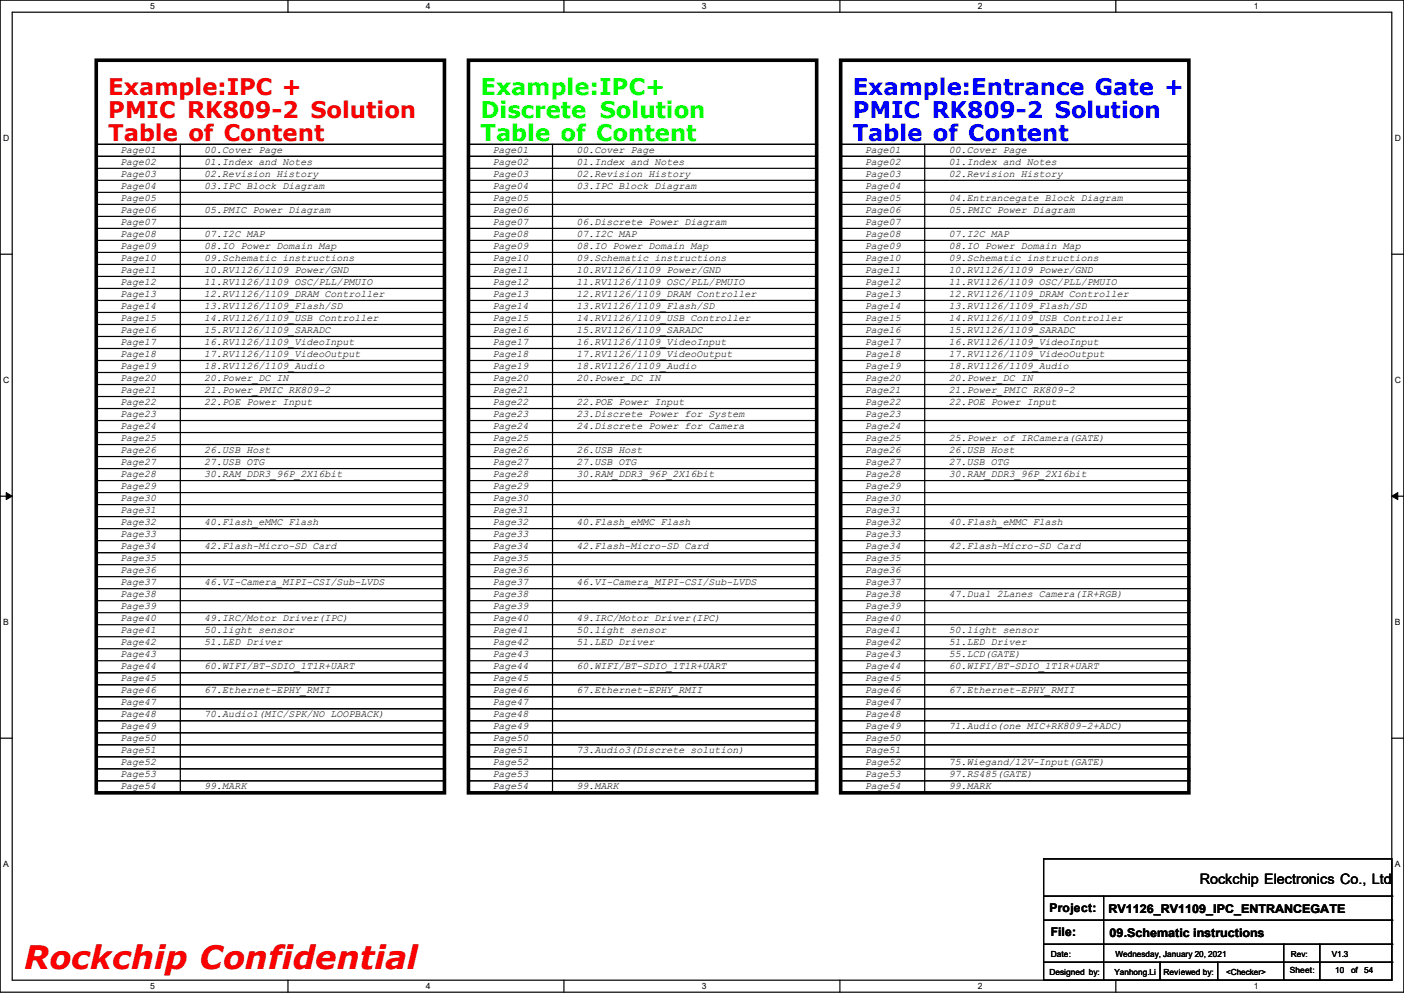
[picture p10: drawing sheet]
<svg xmlns="http://www.w3.org/2000/svg" width="297mm" height="210mm" viewBox="0 0 297 210" stroke-linecap="round" stroke-linejoin="round" font-family="sans-serif">
<defs><g id="words">
<text font-size="6.8" fill="#f00" x="5.1" y="205">Rockchip Confidential</text>
<g font-size="4.8" fill="#f00">
<text x="22.9" y="20.1">Example:IPC +</text>
<text x="22.9" y="24.9">PMIC RK809-2 Solution</text>
<text x="22.9" y="29.8">Table of Content</text>
</g>
<g font-size="4.8" fill="#0f0">
<text x="101.6" y="20.1">Example:IPC+</text>
<text x="101.6" y="24.9">Discrete Solution</text>
<text x="101.6" y="29.8">Table of Content</text>
</g>
<g font-size="4.8" fill="#00f">
<text x="180.4" y="20.1">Example:Entrance Gate +</text>
<text x="180.4" y="24.9">PMIC RK809-2 Solution</text>
<text x="180.4" y="29.8">Table of Content</text>
</g>
<text font-size="3" x="253.8" y="186.9">Rockchip Electronics Co., Ltd</text>
<g font-size="2.5">
<text x="222" y="192.9">Project:</text>
<text x="222.3" y="198">File:</text>
<text x="234.5" y="193.2">RV1126_RV1109_IPC_ENTRANCEGATE</text>
<text x="234.7" y="198.2">09.Schematic instructions</text>
</g>
<g font-size="2.1">
<text x="25.4" y="34.8">Page02</text>
<text x="25.4" y="32.3">Page01</text>
<text x="43.2" y="32.3">00.Cover Page</text>
<text x="43.2" y="34.8">01.Index and Notes</text>
<text x="104.2" y="34.8">Page02</text>
<text x="104.2" y="32.3">Page01</text>
<text x="122" y="32.3">00.Cover Page</text>
<text x="122" y="34.8">01.Index and Notes</text>
<text x="182.9" y="34.8">Page02</text>
<text x="182.9" y="32.3">Page01</text>
<text x="200.7" y="32.3">00.Cover Page</text>
<text x="200.7" y="34.8">01.Index and Notes</text>
<text x="25.4" y="37.4">Page03</text>
<text x="25.4" y="39.9">Page04</text>
<text x="43.2" y="39.9">03.IPC Block Diagram</text>
<text x="43.2" y="37.4">02.Revision History</text>
<text x="104.2" y="37.4">Page03</text>
<text x="104.2" y="39.9">Page04</text>
<text x="122" y="39.9">03.IPC Block Diagram</text>
<text x="122" y="37.4">02.Revision History</text>
<text x="182.9" y="37.4">Page03</text>
<text x="182.9" y="39.9">Page04</text>
<text x="200.7" y="37.4">02.Revision History</text>
<text x="25.4" y="42.5">Page05</text>
<text x="25.4" y="47.5">Page07</text>
<text x="25.4" y="45">Page06</text>
<text x="43.2" y="45">05.PMIC Power Diagram</text>
<text x="104.2" y="42.5">Page05</text>
<text x="104.2" y="47.5">Page07</text>
<text x="104.2" y="45">Page06</text>
<text x="122" y="47.5">06.Discrete Power Diagram</text>
<text x="182.9" y="42.5">Page05</text>
<text x="182.9" y="47.5">Page07</text>
<text x="182.9" y="45">Page06</text>
<text x="200.7" y="42.5">04.Entrancegate Block Diagram</text>
<text x="200.7" y="45">05.PMIC Power Diagram</text>
<text x="25.4" y="50.1">Page08</text>
<text x="25.4" y="52.6">Page09</text>
<text x="43.2" y="50.1">07.I2C MAP</text>
<text x="43.2" y="52.6">08.IO Power Domain Map</text>
<text x="104.2" y="50.1">Page08</text>
<text x="104.2" y="52.6">Page09</text>
<text x="122" y="50.1">07.I2C MAP</text>
<text x="122" y="52.6">08.IO Power Domain Map</text>
<text x="182.9" y="50.1">Page08</text>
<text x="182.9" y="52.6">Page09</text>
<text x="200.7" y="50.1">07.I2C MAP</text>
<text x="200.7" y="52.6">08.IO Power Domain Map</text>
<text x="25.4" y="55.2">Page10</text>
<text x="25.4" y="57.7">Page11</text>
<text x="43.2" y="57.7">10.RV1126/1109 Power/GND</text>
<text x="43.2" y="55.2">09.Schematic instructions</text>
<text x="104.2" y="55.2">Page10</text>
<text x="104.2" y="57.7">Page11</text>
<text x="122" y="57.7">10.RV1126/1109 Power/GND</text>
<text x="122" y="55.2">09.Schematic instructions</text>
<text x="182.9" y="55.2">Page10</text>
<text x="182.9" y="57.7">Page11</text>
<text x="200.7" y="57.7">10.RV1126/1109 Power/GND</text>
<text x="200.7" y="55.2">09.Schematic instructions</text>
<text x="25.4" y="60.2">Page12</text>
<text x="25.4" y="62.8">Page13</text>
<text x="25.4" y="65.3">Page14</text>
<text x="43.2" y="65.3">13.RV1126/1109_Flash/SD</text>
<text x="43.2" y="60.2">11.RV1126/1109 OSC/PLL/PMUIO</text>
<text x="43.2" y="62.8">12.RV1126/1109_DRAM Controller</text>
<text x="104.2" y="60.2">Page12</text>
<text x="104.2" y="62.8">Page13</text>
<text x="104.2" y="65.3">Page14</text>
<text x="122" y="65.3">13.RV1126/1109_Flash/SD</text>
<text x="122" y="60.2">11.RV1126/1109 OSC/PLL/PMUIO</text>
<text x="122" y="62.8">12.RV1126/1109_DRAM Controller</text>
<text x="182.9" y="60.2">Page12</text>
<text x="182.9" y="62.8">Page13</text>
<text x="182.9" y="65.3">Page14</text>
<text x="200.7" y="65.3">13.RV1126/1109_Flash/SD</text>
<text x="200.7" y="60.2">11.RV1126/1109 OSC/PLL/PMUIO</text>
<text x="200.7" y="62.8">12.RV1126/1109_DRAM Controller</text>
<text x="25.4" y="67.9">Page15</text>
<text x="25.4" y="70.4">Page16</text>
<text x="43.2" y="70.4">15.RV1126/1109_SARADC</text>
<text x="43.2" y="67.9">14.RV1126/1109_USB Controller</text>
<text x="104.2" y="67.9">Page15</text>
<text x="104.2" y="70.4">Page16</text>
<text x="122" y="70.4">15.RV1126/1109_SARADC</text>
<text x="122" y="67.9">14.RV1126/1109_USB Controller</text>
<text x="182.9" y="67.9">Page15</text>
<text x="182.9" y="70.4">Page16</text>
<text x="200.7" y="70.4">15.RV1126/1109_SARADC</text>
<text x="200.7" y="67.9">14.RV1126/1109_USB Controller</text>
<text x="25.4" y="72.9">Page17</text>
<text x="25.4" y="75.5">Page18</text>
<text x="43.2" y="72.9">16.RV1126/1109_VideoInput</text>
<text x="43.2" y="75.5">17.RV1126/1109_VideoOutput</text>
<text x="104.2" y="72.9">Page17</text>
<text x="104.2" y="75.5">Page18</text>
<text x="122" y="72.9">16.RV1126/1109_VideoInput</text>
<text x="122" y="75.5">17.RV1126/1109_VideoOutput</text>
<text x="182.9" y="72.9">Page17</text>
<text x="182.9" y="75.5">Page18</text>
<text x="200.7" y="72.9">16.RV1126/1109_VideoInput</text>
<text x="200.7" y="75.5">17.RV1126/1109_VideoOutput</text>
<text x="25.4" y="78">Page19</text>
<text x="25.4" y="80.6">Page20</text>
<text x="25.4" y="83.1">Page21</text>
<text x="43.2" y="83.1">21.Power_PMIC RK809-2</text>
<text x="43.2" y="80.6">20.Power_DC IN</text>
<text x="43.2" y="78">18.RV1126/1109_Audio</text>
<text x="104.2" y="78">Page19</text>
<text x="104.2" y="80.6">Page20</text>
<text x="104.2" y="83.1">Page21</text>
<text x="122" y="80.6">20.Power_DC IN</text>
<text x="122" y="78">18.RV1126/1109_Audio</text>
<text x="182.9" y="78">Page19</text>
<text x="182.9" y="80.6">Page20</text>
<text x="182.9" y="83.1">Page21</text>
<text x="200.7" y="83.1">21.Power_PMIC RK809-2</text>
<text x="200.7" y="80.6">20.Power_DC IN</text>
<text x="200.7" y="78">18.RV1126/1109_Audio</text>
<text x="25.4" y="85.6">Page22</text>
<text x="25.4" y="88.2">Page23</text>
<text x="43.2" y="85.6">22.POE Power Input</text>
<text x="104.2" y="85.6">Page22</text>
<text x="104.2" y="88.2">Page23</text>
<text x="122" y="88.2">23.Discrete Power for System</text>
<text x="122" y="85.6">22.POE Power Input</text>
<text x="182.9" y="85.6">Page22</text>
<text x="182.9" y="88.2">Page23</text>
<text x="200.7" y="85.6">22.POE Power Input</text>
<text x="25.4" y="90.7">Page24</text>
<text x="25.4" y="93.3">Page25</text>
<text x="25.4" y="95.8">Page26</text>
<text x="43.2" y="95.8">26.USB Host</text>
<text x="104.2" y="90.7">Page24</text>
<text x="104.2" y="93.3">Page25</text>
<text x="104.2" y="95.8">Page26</text>
<text x="122" y="95.8">26.USB Host</text>
<text x="122" y="90.7">24.Discrete Power for Camera</text>
<text x="182.9" y="90.7">Page24</text>
<text x="182.9" y="93.3">Page25</text>
<text x="182.9" y="95.8">Page26</text>
<text x="200.7" y="95.8">26.USB Host</text>
<text x="200.7" y="93.3">25.Power of IRCamera(GATE)</text>
<text x="25.4" y="98.3">Page27</text>
<text x="25.4" y="100.9">Page28</text>
<text x="43.2" y="98.3">27.USB OTG</text>
<text x="43.2" y="100.9">30.RAM_DDR3_96P_2X16bit</text>
<text x="104.2" y="98.3">Page27</text>
<text x="104.2" y="100.9">Page28</text>
<text x="122" y="98.3">27.USB OTG</text>
<text x="122" y="100.9">30.RAM_DDR3_96P_2X16bit</text>
<text x="182.9" y="98.3">Page27</text>
<text x="182.9" y="100.9">Page28</text>
<text x="200.7" y="98.3">27.USB OTG</text>
<text x="200.7" y="100.9">30.RAM_DDR3_96P_2X16bit</text>
<text x="25.4" y="103.4">Page29</text>
<text x="25.4" y="106">Page30</text>
<text x="104.2" y="103.4">Page29</text>
<text x="104.2" y="106">Page30</text>
<text x="182.9" y="103.4">Page29</text>
<text x="182.9" y="106">Page30</text>
<text x="25.4" y="108.5">Page31</text>
<text x="25.4" y="111">Page32</text>
<text x="25.4" y="113.6">Page33</text>
<text x="43.2" y="111">40.Flash_eMMC Flash</text>
<text x="104.2" y="108.5">Page31</text>
<text x="104.2" y="111">Page32</text>
<text x="104.2" y="113.6">Page33</text>
<text x="122" y="111">40.Flash_eMMC Flash</text>
<text x="182.9" y="108.5">Page31</text>
<text x="182.9" y="111">Page32</text>
<text x="182.9" y="113.6">Page33</text>
<text x="200.7" y="111">40.Flash_eMMC Flash</text>
<text x="25.4" y="116.1">Page34</text>
<text x="25.4" y="118.7">Page35</text>
<text x="43.2" y="116.1">42.Flash-Micro-SD Card</text>
<text x="104.2" y="116.1">Page34</text>
<text x="104.2" y="118.7">Page35</text>
<text x="122" y="116.1">42.Flash-Micro-SD Card</text>
<text x="182.9" y="116.1">Page34</text>
<text x="182.9" y="118.7">Page35</text>
<text x="200.7" y="116.1">42.Flash-Micro-SD Card</text>
<text x="25.4" y="121.2">Page36</text>
<text x="25.4" y="123.7">Page37</text>
<text x="43.2" y="123.7">46.VI-Camera_MIPI-CSI/Sub-LVDS</text>
<text x="104.2" y="121.2">Page36</text>
<text x="104.2" y="123.7">Page37</text>
<text x="122" y="123.7">46.VI-Camera_MIPI-CSI/Sub-LVDS</text>
<text x="182.9" y="121.2">Page36</text>
<text x="182.9" y="123.7">Page37</text>
<text x="25.4" y="126.3">Page38</text>
<text x="25.4" y="128.8">Page39</text>
<text x="25.4" y="131.4">Page40</text>
<text x="43.2" y="131.4">49.IRC/Motor Driver(IPC)</text>
<text x="104.2" y="126.3">Page38</text>
<text x="104.2" y="128.8">Page39</text>
<text x="104.2" y="131.4">Page40</text>
<text x="122" y="131.4">49.IRC/Motor Driver(IPC)</text>
<text x="182.9" y="126.3">Page38</text>
<text x="182.9" y="128.8">Page39</text>
<text x="182.9" y="131.4">Page40</text>
<text x="200.7" y="126.3">47.Dual 2Lanes Camera(IR+RGB)</text>
<text x="25.4" y="136.4">Page42</text>
<text x="25.4" y="133.9">Page41</text>
<text x="43.2" y="136.4">51.LED Driver</text>
<text x="43.2" y="133.9">50.light sensor</text>
<text x="104.2" y="136.4">Page42</text>
<text x="104.2" y="133.9">Page41</text>
<text x="122" y="136.4">51.LED Driver</text>
<text x="122" y="133.9">50.light sensor</text>
<text x="182.9" y="136.4">Page42</text>
<text x="182.9" y="133.9">Page41</text>
<text x="200.7" y="136.4">51.LED Driver</text>
<text x="200.7" y="133.9">50.light sensor</text>
<text x="25.4" y="139">Page43</text>
<text x="25.4" y="141.5">Page44</text>
<text x="43.2" y="141.5">60.WIFI/BT-SDIO_1T1R+UART</text>
<text x="104.2" y="139">Page43</text>
<text x="104.2" y="141.5">Page44</text>
<text x="122" y="141.5">60.WIFI/BT-SDIO_1T1R+UART</text>
<text x="182.9" y="139">Page43</text>
<text x="182.9" y="141.5">Page44</text>
<text x="200.7" y="141.5">60.WIFI/BT-SDIO_1T1R+UART</text>
<text x="200.7" y="139">55.LCD(GATE)</text>
<text x="25.4" y="144.1">Page45</text>
<text x="25.4" y="146.6">Page46</text>
<text x="25.4" y="149.1">Page47</text>
<text x="43.2" y="146.6">67.Ethernet-EPHY_RMII</text>
<text x="104.2" y="144.1">Page45</text>
<text x="104.2" y="146.6">Page46</text>
<text x="104.2" y="149.1">Page47</text>
<text x="122" y="146.6">67.Ethernet-EPHY_RMII</text>
<text x="182.9" y="144.1">Page45</text>
<text x="182.9" y="146.6">Page46</text>
<text x="182.9" y="149.1">Page47</text>
<text x="200.7" y="146.6">67.Ethernet-EPHY_RMII</text>
<text x="25.4" y="151.7">Page48</text>
<text x="25.4" y="154.2">Page49</text>
<text x="43.2" y="151.7">70.Audio1(MIC/SPK/NO LOOPBACK)</text>
<text x="104.2" y="151.7">Page48</text>
<text x="104.2" y="154.2">Page49</text>
<text x="182.9" y="151.7">Page48</text>
<text x="182.9" y="154.2">Page49</text>
<text x="200.7" y="154.2">71.Audio(one MIC+RK809-2+ADC)</text>
<text x="25.4" y="156.8">Page50</text>
<text x="25.4" y="159.3">Page51</text>
<text x="25.4" y="161.8">Page52</text>
<text x="104.2" y="156.8">Page50</text>
<text x="104.2" y="159.3">Page51</text>
<text x="104.2" y="161.8">Page52</text>
<text x="122" y="159.3">73.Audio3(Discrete solution)</text>
<text x="182.9" y="156.8">Page50</text>
<text x="182.9" y="159.3">Page51</text>
<text x="182.9" y="161.8">Page52</text>
<text x="200.7" y="161.8">75.Wiegand/12V-Input(GATE)</text>
<text x="25.4" y="164.4">Page53</text>
<text x="25.4" y="166.9">Page54</text>
<text x="43.2" y="166.9">99.MARK</text>
<text x="104.2" y="164.4">Page53</text>
<text x="104.2" y="166.9">Page54</text>
<text x="122" y="166.9">99.MARK</text>
<text x="182.9" y="164.4">Page53</text>
<text x="182.9" y="166.9">Page54</text>
<text x="200.7" y="166.9">99.MARK</text>
<text x="200.7" y="164.4">97.RS485(GATE)</text>
</g>
<g font-size="1.8">
<text x="31.7" y="1.9">5</text>
<text x="90.1" y="1.9">4</text>
<text x="148.5" y="1.9">3</text>
<text x="206.8" y="1.9">2</text>
<text x="265.2" y="1.9">1</text>
<text x=".7" y="29.8">D</text>
<text x="295.1" y="29.8">D</text>
<text x=".7" y="80.9">C</text>
<text x="295.1" y="80.9">C</text>
<text x=".7" y="132.1">B</text>
<text x="295.1" y="132.1">B</text>
<text x=".7" y="183.3">A</text>
<text x="295.1" y="183.3">A</text>
<text x="222.3" y="202.3">Date:</text>
<text x="236" y="202.3">Wednesday, January 20, 2021</text>
<text x="281.7" y="202.3">V1.3</text>
<text x="31.7" y="209.2">5</text>
<text x="90.1" y="209.2">4</text>
<text x="148.5" y="209.2">3</text>
<text x="206.8" y="209.2">2</text>
<text x="222" y="206.1">Designed by:</text>
<text x="235.7" y="206.1">Yanhong.Li</text>
<text x="246.2" y="206.1">Reviewed by:</text>
<text x="259.4" y="206.1">&lt;Checker&gt;</text>
<text x="265.2" y="209.2">1</text>
<text x="272.8" y="205.9">Sheet:</text>
<text x="282.5" y="205.9">10</text>
<text x="285.8" y="205.9">of</text>
<text x="288.6" y="205.9">54</text>
</g>
<text font-size="1.7" x="273.1" y="202.3">Rev:</text>
</g></defs>
<path d="M0 0h297v209.8h-297zM2.6 2.6h291.8v204.7h-291.8z" fill="none" stroke="#000" stroke-width=".25"/>
<g fill="#fff">
<path d="M31.7 .3h1v2h-1z"/>
<path d="M31.7 207.6h1v1.9h-1z"/>
</g>
<path d="M60.9 0v2.6M60.9 207.3v2.5" fill="none" stroke="#000" stroke-width=".25"/>
<g fill="#fff">
<path d="M90.1 .3h1v2h-1z"/>
<path d="M90.1 207.6h1v1.9h-1z"/>
</g>
<path d="M119.3 0v2.6M119.3 207.3v2.5" fill="none" stroke="#000" stroke-width=".25"/>
<g fill="#fff">
<path d="M148.5 .3h.9v2h-.9z"/>
<path d="M148.5 207.6h.9v1.9h-.9z"/>
</g>
<path d="M177.7 0v2.6M177.7 207.3v2.5" fill="none" stroke="#000" stroke-width=".25"/>
<g fill="#fff">
<path d="M206.8 .3h1v2h-1z"/>
<path d="M206.8 207.6h1v1.9h-1z"/>
</g>
<path d="M236.1 0v2.6M236.1 207.3v2.5" fill="none" stroke="#000" stroke-width=".25"/>
<g fill="#fff">
<path d="M265.2 .3h1v2h-1z"/>
<path d="M265.2 207.6h1v1.9h-1z"/>
<path d="M.7 28.2h1.2v1.9h-1.2z"/>
<path d="M295.1 28.2h1.2v1.9h-1.2z"/>
<path d="M.7 79.3h1.2v2h-1.2z"/>
<path d="M295.1 79.3h1.2v2h-1.2z"/>
</g>
<path d="M0 53.8h2.6M294.4 53.8h2.6" fill="none" stroke="#000" stroke-width=".25"/>
<g fill="#fff">
<path d="M.7 130.5h1.2v2h-1.2z"/>
<path d="M295.1 130.5h1.1v2h-1.1z"/>
</g>
<path d="M0 104.9h2.6M294.4 104.9h2.6" fill="none" stroke="#000" stroke-width=".25"/>
<path d="M1.3 104.2l1.3 .7-1.3 .8zM294.4 104.9l1.3-.7v1.5z" fill="#000" stroke="#000" stroke-width=".21"/>
<g fill="#fff">
<path d="M.7 181.7h1.2v2h-1.2z"/>
<path d="M295.1 181.7h1.1v2h-1.1z"/>
</g>
<g fill="none" stroke="#000" stroke-width=".25">
<path d="M20.4 30.5h73.6M20.4 35.6h73.6M20.4 38.1h73.6M20.4 33.1h73.6M38.1 30.5v137.2M94 30.5h.1M94 35.6h.1M94 38.1h.1M94 33.1h.1M99.1 30.5h73.7M99.1 35.6h73.7M99.1 38.1h73.7"/>
<path d="M99.1 33.1h73.7M116.9 30.5v137.2M172.8 30.5h.1M172.8 35.6h.1M172.8 38.1h.1M172.8 33.1h.1M177.8 30.5h73.7M177.8 35.6h73.7M177.8 38.1h73.7M177.8 33.1h73.7M195.6 30.5v137.2M251.5 30.5h.1"/>
<path d="M251.5 35.6h.1M251.5 38.1h.1M251.5 33.1h.1M20.4 40.7h73.6M20.4 43.2h73.6M20.4 45.8h73.6M20.4 53.4h73.6M20.4 50.8h73.6M20.4 48.3h73.6M20.4 55.9h73.6M20.4 58.5h73.6M94 40.7h.1"/>
<path d="M94 43.2h.1M94 45.8h.1M94 53.4h.1M94 50.8h.1M94 48.3h.1M94 55.9h.1M94 58.5h.1M99.1 40.7h73.7M99.1 43.2h73.7M99.1 45.8h73.7M99.1 53.4h73.7M99.1 50.8h73.7"/>
<path d="M99.1 48.3h73.7M99.1 55.9h73.7M99.1 58.5h73.7M172.8 40.7h.1M172.8 43.2h.1M172.8 45.8h.1M172.8 53.4h.1M172.8 50.8h.1M172.8 48.3h.1M172.8 55.9h.1M172.8 58.5h.1M177.8 40.7h73.7"/>
<path d="M177.8 43.2h73.7M177.8 45.8h73.7M177.8 53.4h73.7M177.8 50.8h73.7M177.8 48.3h73.7M177.8 55.9h73.7M177.8 58.5h73.7M251.5 40.7h.1M251.5 43.2h.1M251.5 45.8h.1M251.5 53.4h.1M251.5 50.8h.1"/>
<path d="M251.5 48.3h.1M251.5 55.9h.1M251.5 58.5h.1M20.4 66.1h73.6M20.4 63.5h73.6M20.4 61h73.6M20.4 68.6h73.6M20.4 71.2h73.6M20.4 78.8h73.6M20.4 76.2h73.6M20.4 73.7h73.6M94 66.1h.1"/>
<path d="M94 63.5h.1M94 61h.1M94 68.6h.1M94 71.2h.1M94 78.8h.1M94 76.2h.1M94 73.7h.1M99.1 66.1h73.7M99.1 63.5h73.7M99.1 61h73.7M99.1 68.6h73.7M99.1 71.2h73.7"/>
<path d="M99.1 78.8h73.7M99.1 76.2h73.7M99.1 73.7h73.7M172.8 66.1h.1M172.8 63.5h.1M172.8 61h.1M172.8 68.6h.1M172.8 71.2h.1M172.8 78.8h.1M172.8 76.2h.1M172.8 73.7h.1M177.8 66.1h73.7"/>
<path d="M177.8 63.5h73.7M177.8 61h73.7M177.8 68.6h73.7M177.8 71.2h73.7M177.8 78.8h73.7M177.8 76.2h73.7M177.8 73.7h73.7M251.5 66.1h.1M251.5 63.5h.1M251.5 61h.1M251.5 68.6h.1M251.5 71.2h.1"/>
<path d="M251.5 78.8h.1M251.5 76.2h.1M251.5 73.7h.1M20.4 81.3h73.6M20.4 83.9h73.6M20.4 91.5h73.6M20.4 88.9h73.6M20.4 86.4h73.6M20.4 94h73.6M20.4 96.6h73.6M20.4 99.1h73.6M94 81.3h.1"/>
<path d="M94 83.9h.1M94 91.5h.1M94 88.9h.1M94 86.4h.1M94 94h.1M94 96.6h.1M94 99.1h.1M99.1 81.3h73.7M99.1 83.9h73.7M99.1 91.5h73.7M99.1 88.9h73.7M99.1 86.4h73.7"/>
<path d="M99.1 94h73.7M99.1 96.6h73.7M99.1 99.1h73.7M172.8 81.3h.1M172.8 83.9h.1M172.8 91.5h.1M172.8 88.9h.1M172.8 86.4h.1M172.8 94h.1M172.8 96.6h.1M172.8 99.1h.1M177.8 81.3h73.7"/>
<path d="M177.8 83.9h73.7M177.8 91.5h73.7M177.8 88.9h73.7M177.8 86.4h73.7M177.8 94h73.7M177.8 96.6h73.7M177.8 99.1h73.7M251.5 81.3h.1M251.5 83.9h.1M251.5 91.5h.1M251.5 88.9h.1M251.5 86.4h.1"/>
<path d="M251.5 94h.1M251.5 96.6h.1M251.5 99.1h.1M20.4 104.2h73.6M20.4 101.6h73.6M20.4 106.7h73.6M20.4 109.3h73.6M20.4 116.9h73.6M20.4 114.3h73.6M20.4 111.8h73.6M20.4 119.4h73.6M94 104.2h.1"/>
<path d="M94 101.6h.1M94 106.7h.1M94 109.3h.1M94 116.9h.1M94 114.3h.1M94 111.8h.1M94 119.4h.1M99.1 104.2h73.7M99.1 101.6h73.7M99.1 106.7h73.7M99.1 109.3h73.7M99.1 116.9h73.7"/>
<path d="M99.1 114.3h73.7M99.1 111.8h73.7M99.1 119.4h73.7M172.8 104.2h.1M172.8 101.6h.1M172.8 106.7h.1M172.8 109.3h.1M172.8 116.9h.1M172.8 114.3h.1M172.8 111.8h.1M172.8 119.4h.1M177.8 104.2h73.7"/>
<path d="M177.8 101.6h73.7M177.8 106.7h73.7M177.8 109.3h73.7M177.8 116.9h73.7M177.8 114.3h73.7M177.8 111.8h73.7M177.8 119.4h73.7M251.5 104.2h.1M251.5 101.6h.1M251.5 106.7h.1M251.5 109.3h.1M251.5 116.9h.1"/>
<path d="M251.5 114.3h.1M251.5 111.8h.1M251.5 119.4h.1M20.4 129.6h73.6M20.4 127h73.6M20.4 124.5h73.6M20.4 132.1h73.6M20.4 122h73.6M20.4 134.7h73.6M20.4 137.2h73.6M20.4 139.7h73.6M94 129.6h.1"/>
<path d="M94 127h.1M94 124.5h.1M94 132.1h.1M94 122h.1M94 134.7h.1M94 137.2h.1M94 139.7h.1M99.1 129.6h73.7M99.1 127h73.7M99.1 124.5h73.7M99.1 132.1h73.7M99.1 122h73.7"/>
<path d="M99.1 134.7h73.7M99.1 137.2h73.7M99.1 139.7h73.7M172.8 129.6h.1M172.8 127h.1M172.8 124.5h.1M172.8 132.1h.1M172.8 122h.1M172.8 134.7h.1M172.8 137.2h.1M172.8 139.7h.1M177.8 129.6h73.7"/>
<path d="M177.8 127h73.7M177.8 124.5h73.7M177.8 132.1h73.7M177.8 122h73.7M177.8 134.7h73.7M177.8 137.2h73.7M177.8 139.7h73.7M251.5 129.6h.1M251.5 127h.1M251.5 124.5h.1M251.5 132.1h.1M251.5 122h.1"/>
<path d="M251.5 134.7h.1M251.5 137.2h.1M251.5 139.7h.1M0 156.1h2.6M20.4 142.3h73.6M20.4 144.8h73.6M20.4 147.4h73.6M20.4 149.9h73.6M20.4 152.4h73.6M20.4 155h73.6M20.4 157.5h73.6M94 142.3h.1"/>
<path d="M94 144.8h.1M94 147.4h.1M94 149.9h.1M94 152.4h.1M94 155h.1M94 157.5h.1M99.1 142.3h73.7M99.1 144.8h73.7M99.1 147.4h73.7M99.1 149.9h73.7M99.1 152.4h73.7M99.1 155h73.7"/>
<path d="M99.1 157.5h73.7M172.8 142.3h.1M172.8 144.8h.1M172.8 147.4h.1M172.8 149.9h.1M172.8 152.4h.1M172.8 155h.1M172.8 157.5h.1M177.8 142.3h73.7M177.8 144.8h73.7M177.8 147.4h73.7M177.8 149.9h73.7"/>
<path d="M177.8 152.4h73.7M177.8 155h73.7M177.8 157.5h73.7M251.5 142.3h.1M251.5 144.8h.1M251.5 147.4h.1M251.5 149.9h.1M251.5 152.4h.1M251.5 155h.1M251.5 157.5h.1M294.4 156.1h2.6M20.4 160.1h73.6"/>
<path d="M20.4 162.6h73.6M20.4 165.1h73.6M38.1 167.7h.1M94 160.1h.1M94 162.6h.1M94 165.1h.1M99.1 160.1h73.7M99.1 162.6h73.7M99.1 165.1h73.7M116.9 167.7h.1M172.8 160.1h.1M172.8 162.6h.1"/>
<path d="M172.8 165.1h.1M177.8 160.1h73.7M177.8 162.6h73.7M177.8 165.1h73.7M195.6 167.7h.1M251.5 160.1h.1M251.5 162.6h.1M251.5 165.1h.1M220.8 181.7h73.6v25.6h-73.6zM220.8 189.5h73.6M220.8 194.6h73.6M220.8 199.7h73.6"/>
<path d="M233.5 189.5v17.8M271.6 199.7v7.6M279.2 199.7v7.6M294.4 189.5h.1M294.4 194.6h.1M294.4 199.7h.1M220.8 203.5h73.6M233.5 207.3h.1M245.4 207.3h.1M245.4 203.5v3.8M257.6 207.3h.1M257.6 203.5v3.8"/>
<path d="M271.6 207.3h.1M279.2 207.3h.1M294.4 203.5h.1"/>
</g>
<path d="M20.4 12.7h73.6v155h-73.6zM99.1 12.7h73.7v155h-73.7zM177.8 12.7h73.7v155h-73.7z" fill="none" stroke="#000" stroke-width=".76"/>
<use href="#words"/>
</svg>
